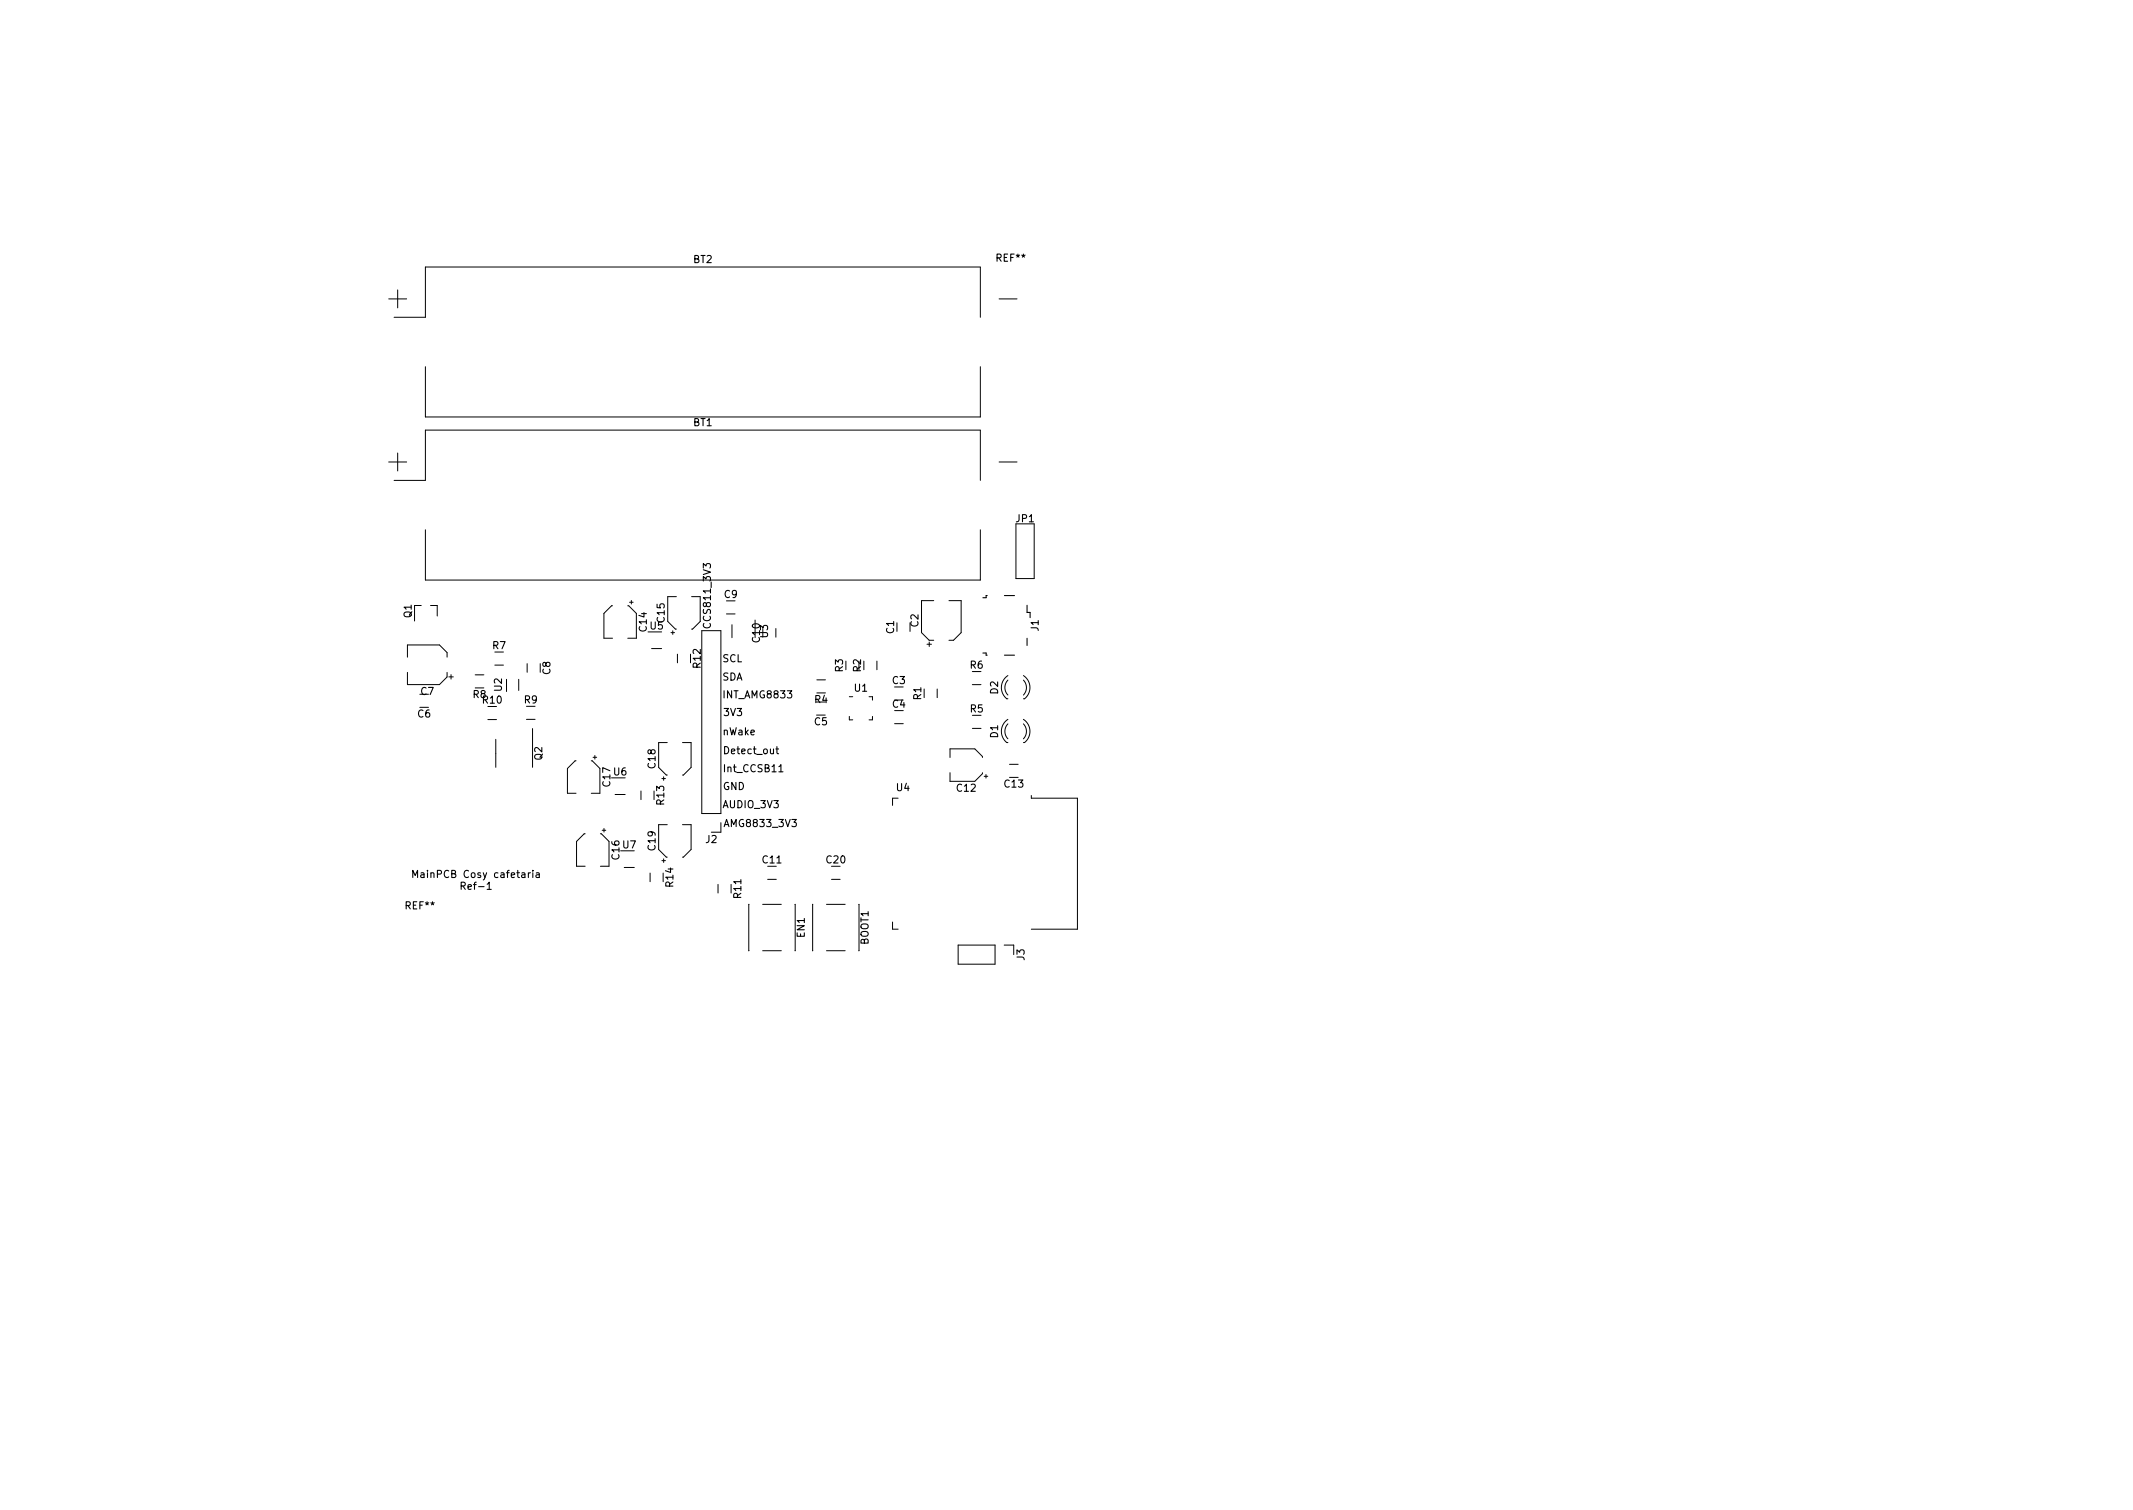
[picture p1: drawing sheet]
<svg xmlns="http://www.w3.org/2000/svg" width="297mm" height="210mm" viewBox="0 0 297 210" stroke-linecap="round" stroke-linejoin="round" font-family="sans-serif">
<defs><g id="words">
<g font-size="1.4">
<text x="96.6" y="36.6">BT2</text>
<text x="138.8" y="36.4">REF**</text>
<text x="96.6" y="59.3">BT1</text>
<text x="141.5" y="72.7">JP1</text>
<text x="100.9" y="83.3">C9</text>
<text x="57.3" y="86" transform="rotate(-90 57.3 86)">Q1</text>
<text x="90.1" y="87.9" transform="rotate(-90 90.1 87.9)">C14</text>
<text x="90.5" y="87.6">U5</text>
<text x="92.5" y="86.6" transform="rotate(-90 92.5 86.6)">C15</text>
<text x="99" y="87.2" transform="rotate(-90 99 87.2)">CCS811_3V3</text>
<text x="105.8" y="89.4" transform="rotate(-90 105.8 89.4)">C10</text>
<text x="106.9" y="88.8" transform="rotate(-90 106.9 88.8)">U3</text>
<text x="124.5" y="88.2" transform="rotate(-90 124.5 88.2)">C1</text>
<text x="127.9" y="87.3" transform="rotate(-90 127.9 87.3)">C2</text>
<text x="144.6" y="87.9" transform="rotate(-90 144.6 87.9)">J1</text>
<text x="68.6" y="90.4">R7</text>
<text x="76.6" y="93.9" transform="rotate(-90 76.6 93.9)">C8</text>
<text x="97.6" y="93" transform="rotate(-90 97.6 93)">R12</text>
<text x="100.5" y="94.8">SDA</text>
<text x="100.6" y="92.2">SCL</text>
<text x="117.4" y="93.5" transform="rotate(-90 117.4 93.5)">R3</text>
<text x="119.9" y="93.5" transform="rotate(-90 119.9 93.5)">R2</text>
<text x="124.3" y="95.2">C3</text>
<text x="135.1" y="93.1">R6</text>
<text x="58.2" y="99.9">C6</text>
<text x="58.6" y="96.8">C7</text>
<text x="65.9" y="97.2">R8</text>
<text x="67.3" y="98">R10</text>
<text x="69.9" y="96.2" transform="rotate(-90 69.9 96.2)">U2</text>
<text x="73" y="97.9">R9</text>
<text x="100.8" y="97.2">INT_AMG8833</text>
<text x="100.8" y="99.7">3V3</text>
<text x="113.4" y="101">C5</text>
<text x="113.5" y="97.9">R4</text>
<text x="119" y="96.3">U1</text>
<text x="124.3" y="98.5">C4</text>
<text x="128.3" y="97.4" transform="rotate(-90 128.3 97.4)">R1</text>
<text x="135.1" y="99.2">R5</text>
<text x="139" y="96.6" transform="rotate(-90 139 96.6)">D2</text>
<text x="75.5" y="105.8" transform="rotate(-90 75.5 105.8)">Q2</text>
<text x="85.5" y="108">U6</text>
<text x="91.3" y="106.9" transform="rotate(-90 91.3 106.9)">C18</text>
<text x="100.7" y="102.4">nWake</text>
<text x="101" y="107.5">Int_CCSB11</text>
<text x="101" y="105">Detect_out</text>
<text x="139" y="102.7" transform="rotate(-90 139 102.7)">D1</text>
<text x="85" y="109.5" transform="rotate(-90 85 109.5)">C17</text>
<text x="92.5" y="112" transform="rotate(-90 92.5 112)">R13</text>
<text x="100.6" y="110">GND</text>
<text x="100.7" y="112.5">AUDIO_3V3</text>
<text x="124.9" y="110.2">U4</text>
<text x="133.3" y="110.2">C12</text>
<text x="139.9" y="109.7">C13</text>
<text x="86.3" y="119.6" transform="rotate(-90 86.3 119.6)">C16</text>
<text x="86.7" y="118.1">U7</text>
<text x="91.3" y="118.4" transform="rotate(-90 91.3 118.4)">C19</text>
<text x="98.3" y="117.4">J2</text>
<text x="101.1" y="115.2">AMG8833_3V3</text>
<text x="58.3" y="122.2">MainPCB Cosy cafetaria</text>
<text x="64.6" y="123.9">Ref-1</text>
<text x="93.8" y="123.4" transform="rotate(-90 93.8 123.4)">R14</text>
<text x="103.2" y="125" transform="rotate(-90 103.2 125)">R11</text>
<text x="106.2" y="120.2">C11</text>
<text x="115.1" y="120.2">C20</text>
<text x="56.5" y="126.6">REF**</text>
<text x="112.1" y="130.5" transform="rotate(-90 112.1 130.5)">EN1</text>
<text x="120.9" y="131.6" transform="rotate(-90 120.9 131.6)">BOOT1</text>
<text x="142.7" y="133.7" transform="rotate(-90 142.7 133.7)">J3</text>
</g>
</g></defs>
<path d="M136.9 90.9h.4v.3h.2M137.5 82.9h-.2v.3h-.4M139.9 91.2h1.4M139.9 82.9h1.4M143 84.3v1h.5v.7M143 88.9v1M57.5 122.2v-1l.3 .7 .4-.7v1M67.8 123.8h.6M74.7 121.6h.4v.6M75.1 121.8h-.3l-.2 .2 .2 .2 .3-.1" fill="none" stroke="#000" stroke-width=".15"/>
<g fill="none" stroke="#000" stroke-width=".14">
<path d="M136.5 37.2v7M136.5 37.2h-77.3v7h-4.3M54.1 41.6h2.5M55.4 40.4v2.5M59.2 51.1v7h77.3v-7M136.5 59.9v7M136.5 59.9h-77.3v7h-4.3M139.1 41.6h2.5M54.1 64.3h2.5M55.4 63.1v2.5M59.2 73.8v7h77.3v-7M139.1 64.3h2.5"/>
<path d="M141.5 72.9h2.5v7.7h-2.5zM56.7 91.5v-1.7h4.5l1.1 1.1v.6M56.7 93.6v1.7h4.5l1.1-1v-.7M58.7 84.3h-1v2.2M60 84.3h.9v1.5M62.5 94.2h.6M62.8 93.9v.7M66.2 94h1.2M68.9 92.6h1.2M70.5 94.6v1.7M72.2 94.6v1.5M73.4 92.4v1.2"/>
<path d="M85.3 84.3h-.1l-1.1 1.1v3.5h1.2M87.4 84.3h.2l1 1.1v3.5h-1.2M87.7 83.9h.5M87.9 83.6v.5M90.7 90.3h1.4M93.4 88.1h.5M93.7 87.8v.5M94.2 83.1h-1.2v3.4l1.1 1.1h.1M94.3 91.1v1.2M96.3 83.1h1.2v3.4l-1.1 1.1h-.1M97.7 87.8h2.7v25.5h-2.7zM101.2 85.5h1.2"/>
<path d="M101.9 87v1.8M105.2 86.3v2.5M108 87.5v1.2M113.7 94.7h1.3M118.3 97h.5M118.3 99.8v.4h.5M121 97h.5v.5M121.5 99.8v.4h-.5M122.1 92.1v1.2M126.7 86.7v1.2M129.1 89.7h.6M129.4 89.4v.6"/>
<path d="M130 83.6h-1.7v4.5l1.1 1.1h.6M130.5 95.9v1.2M132.1 83.6h1.7v4.5l-1 1.1h-.7M135.4 95.3h1.2M140.4 94.7a1.5 1.5 0 0 0 0 2.1M140.4 94.1a1.99 1.99 0 0 0-.2 3.2h.2M142.5 94.1a1.99 1.99 0 0 1 .2 3.2h-.2M142.5 94.7a1.5 1.5 0 0 1 0 2.1M67.9 100.2h1.2M69 102.9v3.9M73.3 100.2h1.2M74.2 101.4v5.4"/>
<path d="M80.2 105.9h-.1l-1.1 1.1v3.5h1.2M81.5 116.1h-.1l-1.1 1.1v3.4h1.2M82.3 105.9h.2l1 1.1v3.5h-1.2M82.6 105.4h.5M82.8 105.2v.5M83.6 116.1h.1l1.1 1.1v3.4h-1.2M83.9 115.6h.5M84.1 115.4v.5M85.7 110.6h1.4M89.3 110.1v1.2M92.2 119.8h.5M92.2 108.4h.5"/>
<path d="M92.4 108.2v.5M92.4 119.6v.5M92.9 114.8h-1.2v3.5l1.1 1h.1M92.9 103.4h-1.2v3.5l1.1 1h.1M95 114.8h1.2v3.5l-1 1h-.2M95 103.4h1.2v3.5l-1 1h-.2M100.4 114.5v1.4h-1.3M124.6 100.8h1.2M125.1 111.1h-.8v1M132.3 105.5v-1.2h3.5l1 1v.2M132.3 107.6v1.2h3.5l1-1.1v-.1M135.4 101.4h1.2"/>
<path d="M137.1 108.1h.5M137.3 107.8v.5M140.4 100.8a1.5 1.5 0 0 0 0 2.1M140.4 100.2a1.99 1.99 0 0 0-.2 3.2h.2M140.6 106.4h1.2M142.5 100.2a1.99 1.99 0 0 1 .2 3.2h-.2M142.5 100.8a1.5 1.5 0 0 1 0 2.1M143.6 110.8v.3h6.4v18.3h-6.4M86.9 120.8h1.4M90.5 121.6v1.2M100 123.1v1.2M104.3 125.9v6.5"/>
<path d="M106.2 125.9h2.6M106.2 132.4h2.6M106.9 122.4h1.2M110.7 125.9v6.5M113.2 125.9h.1M113.2 132.4h.1M113.2 125.9v6.5M115.1 125.9h2.6M115.1 132.4h2.6M115.8 122.4h1.2M119.6 125.9v6.5M124.3 128.4v1h.8"/>
<path d="M133.4 131.6h5.2v2.7h-5.2zM139.8 131.6h1.4v1.3"/>
</g>
<use href="#words"/>
</svg>
